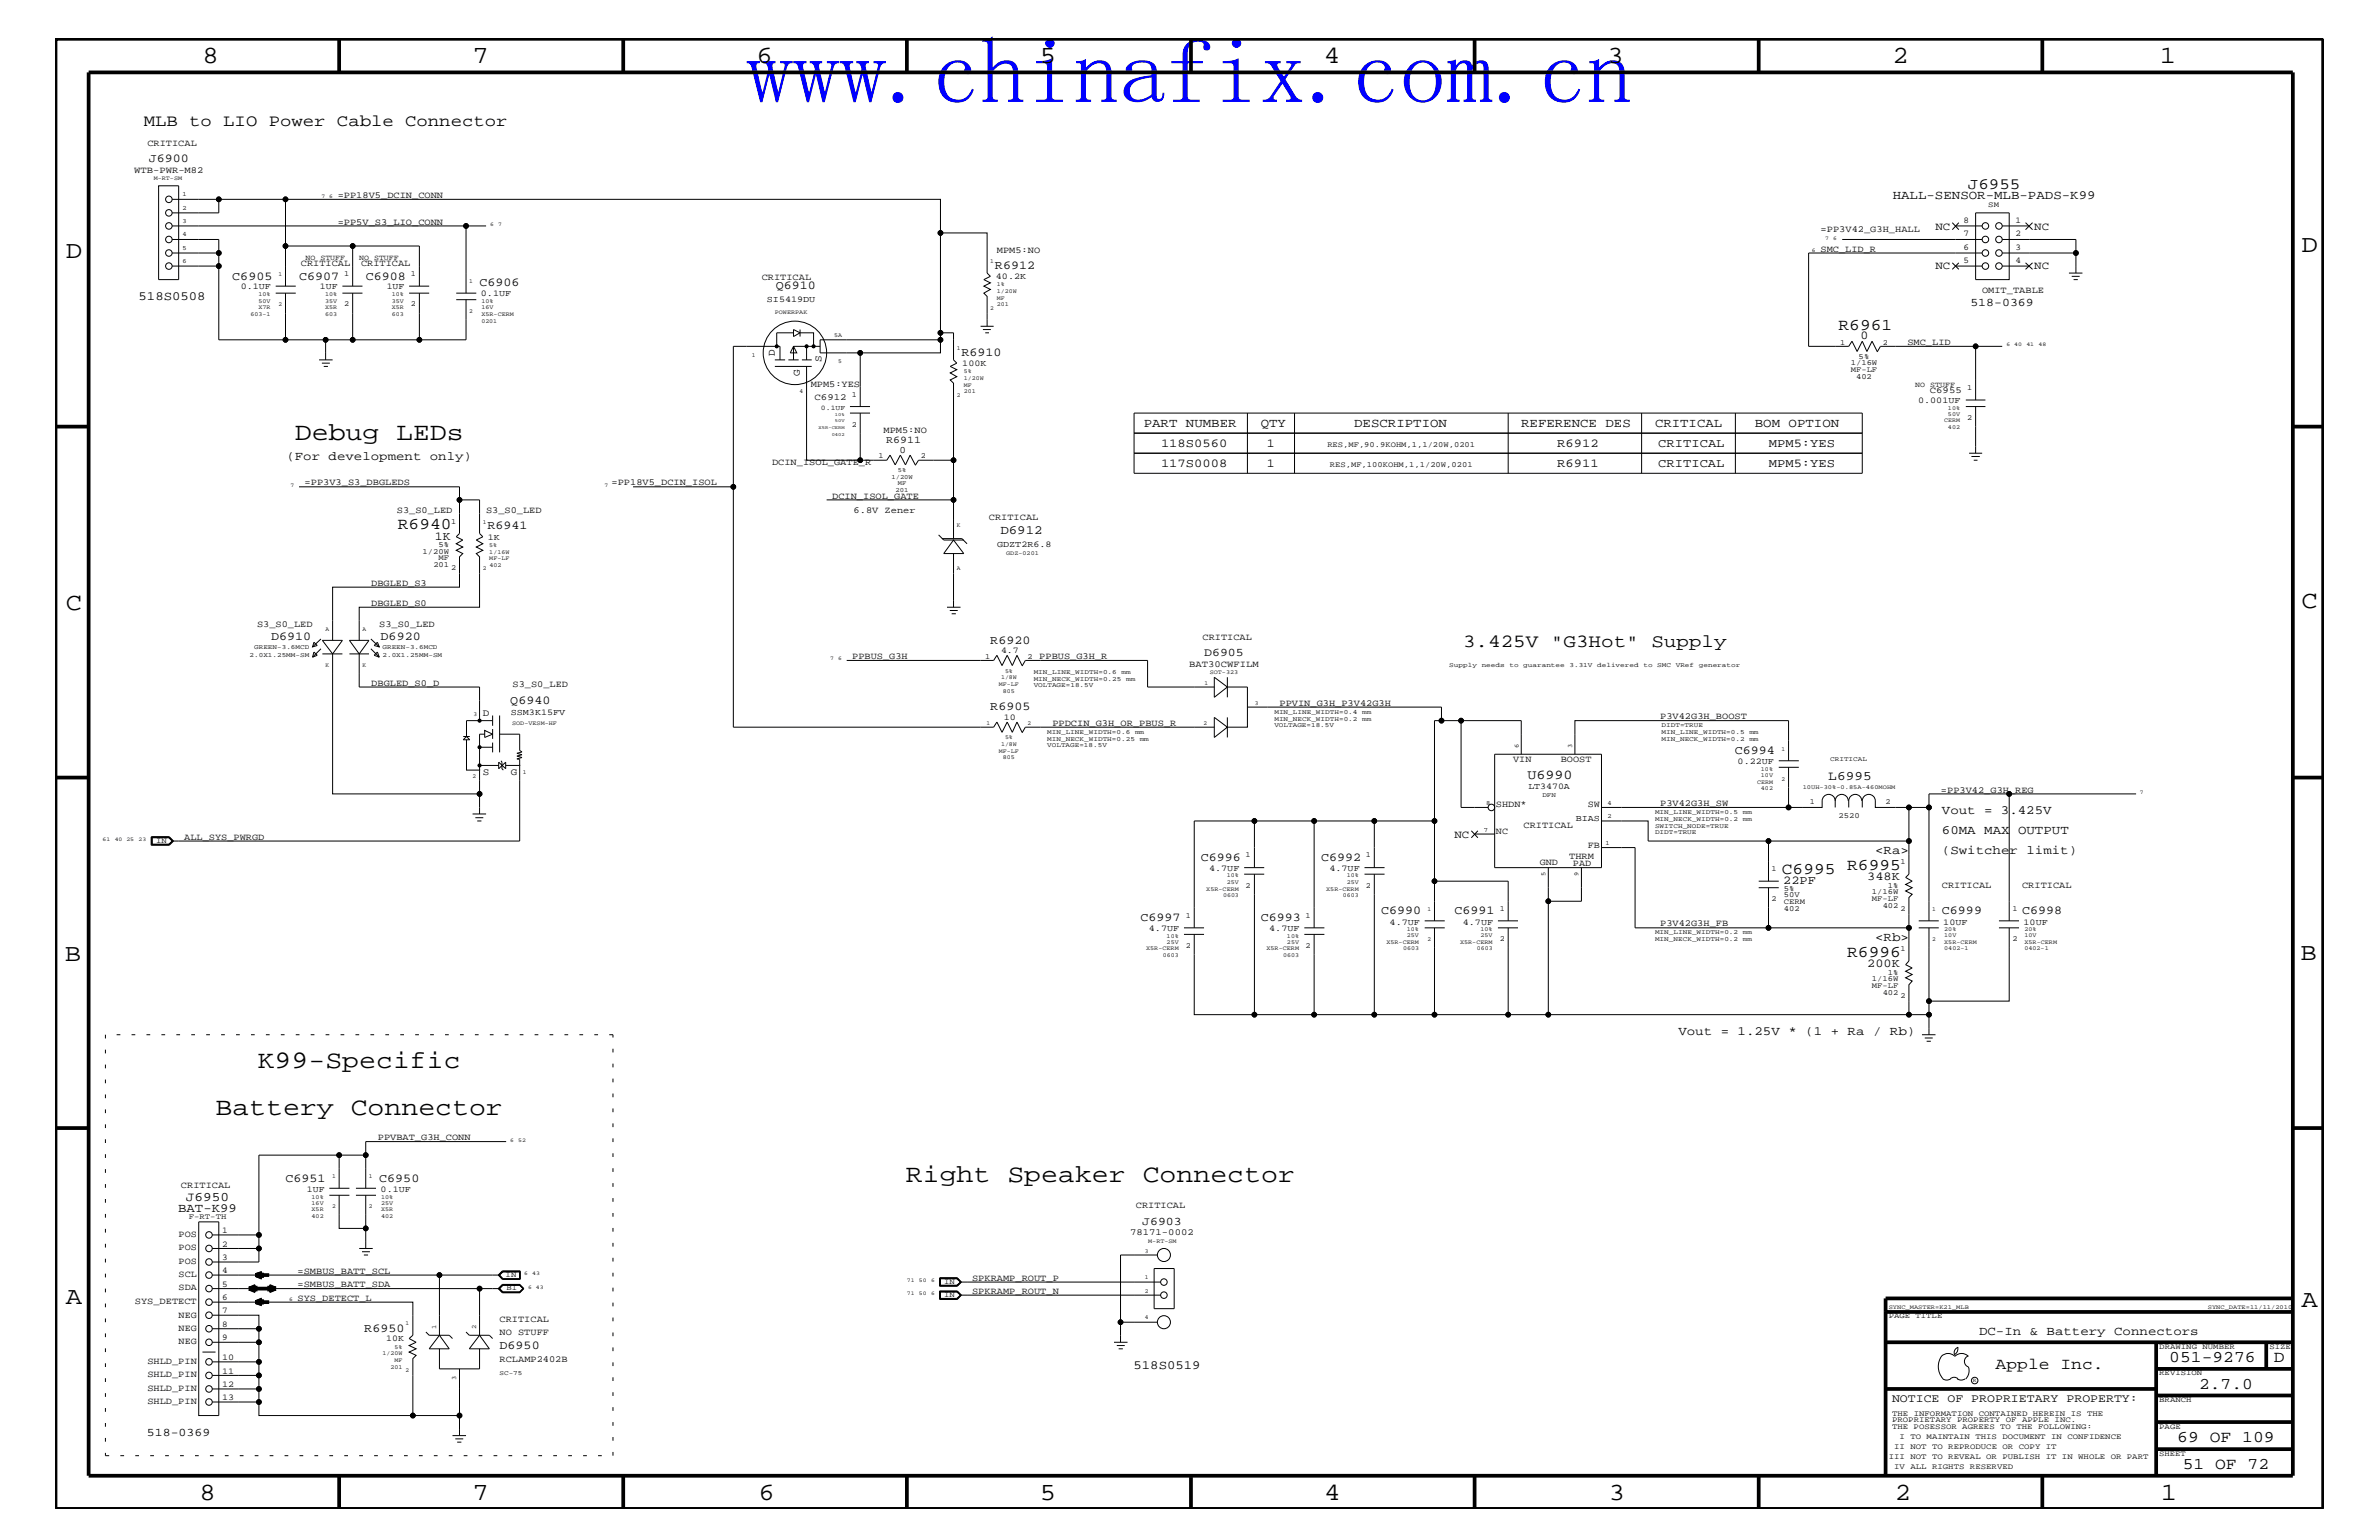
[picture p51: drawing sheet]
<svg xmlns="http://www.w3.org/2000/svg" width="432mm" height="279mm" viewBox="0 0 432 279" stroke-linecap="round" stroke-linejoin="round" font-family="sans-serif">
<defs><g id="words">
<text font-size="16.9" fill="#00f" x="135.5" y="18.7">www.chinafix.com.cn</text>
<g font-size="4.6">
<text x="53.5" y="79.9">Debug LEDs</text>
<text x="46.8" y="193.7">K99-Specific</text>
<text x="39.1" y="202.3">Battery Connector</text>
<text x="164.4" y="214.4">Right Speaker Connector</text>
</g>
<g font-size="4.5">
<text x="36.7" y="11.5">8</text>
<text x="85.8" y="11.5">7</text>
<text x="137.3" y="11.5">6</text>
<text x="188.7" y="11.5">5</text>
<text x="240.3" y="11.5">4</text>
<text x="291.8" y="11.5">3</text>
<text x="343.5" y="11.5">2</text>
<text x="392" y="11.5">1</text>
<text x="11.9" y="46.8">D</text>
<text x="417.7" y="45.7">D</text>
<text x="11.9" y="110.6">C</text>
<text x="417.7" y="110.3">C</text>
<text x="11.8" y="174.3">B</text>
<text x="417.6" y="174.2">B</text>
<text x="11.9" y="236.7">A</text>
<text x="417.7" y="237.1">A</text>
<text x="36.2" y="272.1">8</text>
<text x="85.8" y="272.1">7</text>
<text x="137.7" y="272.1">6</text>
<text x="188.7" y="272.1">5</text>
<text x="240.4" y="272.1">4</text>
<text x="292" y="272.1">3</text>
<text x="343.9" y="272.1">2</text>
<text x="392.2" y="272.1">1</text>
</g>
<text font-size="3.4" x="265.6" y="117.4">3.425V &quot;G3Hot&quot; Supply</text>
<g font-size="3">
<text x="26.1" y="22.9">MLB to LIO Power Cable Connector</text>
<text x="333.7" y="59.8">R6961</text>
<text x="72.2" y="96">R6940</text>
<text x="323.4" y="158.6">C6995</text>
<text x="335.3" y="157.9">R6995</text>
<text x="335.3" y="173.7">R6996</text>
<text x="362.2" y="248.4">Apple Inc.</text>
<text x="393.7" y="247.1">051-9276</text>
<text x="399.2" y="252">2.7.0</text>
<text x="412.7" y="247.1">D</text>
<text x="395.2" y="261.6">69 OF 109</text>
<text x="396.2" y="266.6">51 OF 72</text>
</g>
<text font-size="2.9" x="357.2" y="34.2">J6955</text>
<text font-size="2.5" x="277.2" y="141.4">U6990</text>
<g font-size="2.4">
<text x="331.9" y="141.5">L6995</text>
<text x="33.7" y="217.9">J6950</text>
</g>
<g font-size="2.3">
<text x="343.5" y="36.2">HALL-SENSOR-MLB-PADS-K99</text>
<text x="25.1" y="54.4">518S0508</text>
<text x="207.6" y="77.4">PART NUMBER</text>
<text x="228.9" y="77.4">QTY</text>
<text x="245.8" y="77.4">DESCRIPTION</text>
<text x="276.1" y="77.4">REFERENCE DES</text>
<text x="300.4" y="77.4">CRITICAL</text>
<text x="318.5" y="77.4">BOM OPTION</text>
<text x="52" y="83.5">(For development only)</text>
<text x="181.6" y="96.9">D6912</text>
<text x="352.5" y="147.7">Vout = 3.425V</text>
<text x="340.4" y="155">&lt;Ra&gt;</text>
<text x="352.5" y="155">(Switcher limit)</text>
<text x="352.5" y="151.3">60MA MAX OUTPUT</text>
<text x="340.4" y="170.7">&lt;Rb&gt;</text>
<text x="304.6" y="187.7">Vout = 1.25V * (1 + Ra / Rb)</text>
<text x="32.3" y="219.8">BAT-K99</text>
<text x="359.2" y="242.3">DC-In &amp; Battery Connectors</text>
<text x="205.7" y="248.4">518S0519</text>
</g>
<g font-size="2.2">
<text x="27" y="29.4">J6900</text>
<text x="42.2" y="50.7">C6905</text>
<text x="54.3" y="50.7">C6907</text>
<text x="66.4" y="50.7">C6908</text>
<text x="87" y="51.9">C6906</text>
<text x="140.8" y="52.5">Q6910</text>
<text x="180.6" y="48.8">R6912</text>
<text x="174.5" y="64.5">R6910</text>
<text x="337.7" y="61.5">0</text>
<text x="210.7" y="81.1">118S0560</text>
<text x="229.9" y="81.1">1</text>
<text x="282.7" y="81.1">R6912</text>
<text x="301" y="81.1">CRITICAL</text>
<text x="321.1" y="81.1">MPM5:YES</text>
<text x="210.7" y="84.7">117S0008</text>
<text x="229.9" y="84.7">1</text>
<text x="282.7" y="84.7">R6911</text>
<text x="301" y="84.7">CRITICAL</text>
<text x="321.1" y="84.7">MPM5:YES</text>
<text x="78.9" y="97.9">1K</text>
<text x="88.5" y="96">R6941</text>
<text x="49.2" y="116.1">D6910</text>
<text x="69.1" y="116.1">D6920</text>
<text x="179.7" y="116.8">R6920</text>
<text x="92.6" y="127.7">Q6940</text>
<text x="179.7" y="128.9">R6905</text>
<text x="314.9" y="136.8">C6994</text>
<text x="217.9" y="156.2">C6996</text>
<text x="239.8" y="156.2">C6992</text>
<text x="323.7" y="160.5">22PF</text>
<text x="338.9" y="159.7">348K</text>
<text x="207" y="167.1">C6997</text>
<text x="228.9" y="167.1">C6993</text>
<text x="250.7" y="165.9">C6990</text>
<text x="264" y="165.9">C6991</text>
<text x="352.5" y="165.9">C6999</text>
<text x="367" y="165.9">C6998</text>
<text x="338.9" y="175.5">200K</text>
<text x="51.8" y="214.4">C6951</text>
<text x="68.8" y="214.4">C6950</text>
<text x="66.1" y="241.6">R6950</text>
<text x="90.7" y="244.7">D6950</text>
</g>
<g font-size="2.1">
<text x="357.6" y="55.6">518-0369</text>
<text x="218.6" y="119.1">D6905</text>
<text x="207.3" y="222.2">J6903</text>
<text x="343.4" y="254.4">NOTICE OF PROPRIETARY PROPERTY:</text>
<text x="26.7" y="260.5">518-0369</text>
</g>
<g font-size="2">
<text x="351.3" y="41.7">NC</text>
<text x="369.2" y="41.7">NC</text>
<text x="351.3" y="48.9">NC</text>
<text x="369.2" y="48.9">NC</text>
<text x="264" y="152">NC</text>
</g>
<g font-size="1.9">
<text x="140.6" y="64.5" transform="rotate(-90 140.6 64.5)">D</text>
<text x="149.1" y="65.7" transform="rotate(-90 149.1 65.7)">S</text>
<text x="145.2" y="68.3" transform="rotate(-90 145.2 68.3)">G</text>
<text x="160.8" y="80.5">R6911</text>
</g>
<g font-size="1.8">
<text x="163.2" y="82.2">0</text>
<text x="87.6" y="130">D</text>
<text x="87.6" y="140.6">S</text>
<text x="92.7" y="140.6">G</text>
</g>
<g font-size="1.7">
<text x="26.8" y="26.5">CRITICAL</text>
<text x="24.3" y="31.4">WTB-PWR-M82</text>
<text x="61.3" y="35.9">=PP18V5_DCIN_CONN</text>
<text x="61.3" y="40.8">=PP5V_S3_LIO_CONN</text>
<text x="180.9" y="45.9">MPM5:NO</text>
<text x="330.5" y="45.7">SMC_LID_R</text>
<text x="330.5" y="42">=PP3V42_G3H_HALL</text>
<text x="54.6" y="48.3">CRITICAL</text>
<text x="65.5" y="48.3">CRITICAL</text>
<text x="138.3" y="50.7">CRITICAL</text>
<text x="359.7" y="53.2">OMIT_TABLE</text>
<text x="346.2" y="62.6">SMC_LID</text>
<text x="147.2" y="70.1">MPM5:YES</text>
<text x="350.3" y="71.3">C6955</text>
<text x="147.8" y="72.6">C6912</text>
<text x="160.4" y="78.6">MPM5:NO</text>
<text x="55.3" y="88.1">=PP3V3_S3_DBGLEDS</text>
<text x="111" y="88.1">=PP18V5_DCIN_ISOL</text>
<text x="140.1" y="84.4">DCIN_ISOL_GATE_R</text>
<text x="72.1" y="93.2">S3_S0_LED</text>
<text x="88.2" y="93.2">S3_S0_LED</text>
<text x="151" y="90.5">DCIN_ISOL_GATE</text>
<text x="154.9" y="93.2">6.8V Zener</text>
<text x="179.5" y="94.3">CRITICAL</text>
<text x="67.4" y="106.3">DBGLED_S3</text>
<text x="46.7" y="113.7">S3_S0_LED</text>
<text x="67.4" y="109.9">DBGLED_S0</text>
<text x="68.8" y="113.7">S3_S0_LED</text>
<text x="154.7" y="119.6">PPBUS_G3H</text>
<text x="188.6" y="119.6">PPBUS_G3H_R</text>
<text x="218.3" y="116.2">CRITICAL</text>
<text x="67.4" y="124.4">DBGLED_S0_D</text>
<text x="93" y="124.7">S3_S0_LED</text>
<text x="215.9" y="120.9">BAT30CWFILM</text>
<text x="191" y="131.7">PPDCIN_G3H_OR_PBUS_R</text>
<text x="232.2" y="128">PPVIN_G3H_P3V42G3H</text>
<text x="301.3" y="130.5">P3V42G3H_BOOST</text>
<text x="274.7" y="138.3">VIN</text>
<text x="283.3" y="138.3">BOOST</text>
<text x="352.3" y="143.9">=PP3V42_G3H_REG</text>
<text x="271.5" y="146.5">SHDN*</text>
<text x="288.2" y="146.5">SW</text>
<text x="301.3" y="146.2">P3V42G3H_SW</text>
<text x="33.4" y="152.3">ALL_SYS_PWRGD</text>
<text x="271.5" y="151.3">NC</text>
<text x="276.5" y="150.1">CRITICAL</text>
<text x="284.8" y="155.8">THRM</text>
<text x="288.2" y="153.8">FB</text>
<text x="279.5" y="156.9">GND</text>
<text x="285.5" y="157.1">PAD</text>
<text x="352.5" y="161.1">CRITICAL</text>
<text x="367" y="161.1">CRITICAL</text>
<text x="301.3" y="168.1">P3V42G3H_FB</text>
<text x="68.6" y="206.9">PPVBAT_G3H_CONN</text>
<text x="32.9" y="215.6">CRITICAL</text>
<text x="206.2" y="219.2">CRITICAL</text>
<text x="32.4" y="226.9">POS</text>
<text x="32.4" y="224.5">POS</text>
<text x="205.1" y="224.1">78171-0002</text>
<text x="32.4" y="231.8">SCL</text>
<text x="32.4" y="229.3">POS</text>
<text x="54" y="233.5">=SMBUS_BATT_SDA</text>
<text x="54" y="231.1">=SMBUS_BATT_SCL</text>
<text x="176.4" y="232.4">SPKRAMP_ROUT_P</text>
<text x="24.5" y="236.6">SYS_DETECT</text>
<text x="32.4" y="239">NEG</text>
<text x="32.4" y="234.1">SDA</text>
<text x="54" y="236">SYS_DETECT_L</text>
<text x="90.7" y="239.9">CRITICAL</text>
<text x="176.4" y="234.7">SPKRAMP_ROUT_N</text>
<text x="32.4" y="243.9">NEG</text>
<text x="32.4" y="241.4">NEG</text>
<text x="90.7" y="242.3">NO STUFF</text>
<text x="26.8" y="249.9">SHLD_PIN</text>
<text x="26.8" y="247.5">SHLD_PIN</text>
<text x="90.7" y="247.1">RCLAMP2402B</text>
<text x="26.8" y="254.8">SHLD_PIN</text>
<text x="26.8" y="252.3">SHLD_PIN</text>
</g>
<g font-size="1.6">
<text x="356.4" y="40.4">8</text>
<text x="365.8" y="40.4">1</text>
<text x="356.4" y="47.7">5</text>
<text x="356.4" y="45.3">6</text>
<text x="356.4" y="42.9">7</text>
<text x="365.8" y="42.9">2</text>
<text x="365.8" y="45.3">3</text>
<text x="365.8" y="47.7">4</text>
<text x="43.7" y="52.5">0.1UF</text>
<text x="58.1" y="52.5">1UF</text>
<text x="70.2" y="52.5">1UF</text>
<text x="87.3" y="53.8">0.1UF</text>
<text x="180.8" y="50.7">40.2K</text>
<text x="139.2" y="54.8">SI5419DU</text>
<text x="174.7" y="66.4">100K</text>
<text x="348.1" y="73.2">0.001UF</text>
<text x="88.6" y="97.9">1K</text>
<text x="181" y="99.3">GDZT2R6.8</text>
<text x="181.7" y="118.5">4.7</text>
<text x="92.7" y="129.7">SSM3K15FV</text>
<text x="182.2" y="130.7">10</text>
<text x="277.4" y="143.1">LT3470A</text>
<text x="315.4" y="138.6">0.22UF</text>
<text x="286" y="149">BIAS</text>
<text x="219.5" y="158">4.7UF</text>
<text x="241.3" y="158">4.7UF</text>
<text x="252.2" y="167.8">4.7UF</text>
<text x="265.5" y="167.8">4.7UF</text>
<text x="352.7" y="167.8">10UF</text>
<text x="367.3" y="167.8">10UF</text>
<text x="208.5" y="168.9">4.7UF</text>
<text x="230.4" y="168.9">4.7UF</text>
<text x="55.7" y="216.2">1UF</text>
<text x="69.1" y="216.2">0.1UF</text>
<text x="40.3" y="223.7">1</text>
<text x="40.3" y="226.2">2</text>
<text x="40.3" y="228.5">3</text>
<text x="40.3" y="231">4</text>
<text x="40.3" y="233.5">5</text>
<text x="40.3" y="235.8">6</text>
<text x="40.3" y="238.3">7</text>
<text x="40.3" y="240.7">8</text>
<text x="40.3" y="243.1">9</text>
<text x="70.1" y="243.4">10K</text>
<text x="40.3" y="246.7">10</text>
<text x="40.3" y="249.2">11</text>
<text x="40.3" y="251.6">12</text>
<text x="40.3" y="254">13</text>
</g>
<g font-size="1.4">
<text x="360.9" y="37.6">SM</text>
<text x="55.5" y="47.1">NO STUFF</text>
<text x="65.2" y="47.1">NO STUFF</text>
<text x="62.5" y="50.2">1</text>
<text x="74.6" y="50.2">1</text>
<text x="62.5" y="55.6">2</text>
<text x="74.6" y="55.6">2</text>
<text x="334" y="62.5">1</text>
<text x="337.4" y="65.1">5%</text>
<text x="341.7" y="62.5">2</text>
<text x="154.6" y="72">1</text>
<text x="335.9" y="66.2">1/16W</text>
<text x="335.9" y="67.5">MF-LF</text>
<text x="336.9" y="68.7">402</text>
<text x="347.6" y="70.1">NO STUFF</text>
<text x="357" y="70.7">1</text>
<text x="154.6" y="77.4">2</text>
<text x="357" y="76.2">2</text>
<text x="159.4" y="83.1">1</text>
<text x="167.1" y="83.1">2</text>
<text x="240.9" y="81.1">RES,MF,90.9KOHM,1,1/20W,0201</text>
<text x="241.4" y="84.7">RES,MF,100KOHM,1,1/20W,0201</text>
<text x="81.9" y="95">1</text>
<text x="76.7" y="100.4">1/20W</text>
<text x="79.6" y="101.6">MF</text>
<text x="79.6" y="99.3">5%</text>
<text x="78.7" y="102.9">201</text>
<text x="81.9" y="103.5">2</text>
<text x="178.8" y="119.5">1</text>
<text x="186.5" y="119.5">2</text>
<text x="328.5" y="145.9">1</text>
<text x="333.7" y="148.4">2520</text>
<text x="342.2" y="145.9">2</text>
<text x="28.4" y="152.9">IN</text>
<text x="226.1" y="155.6">1</text>
<text x="247.9" y="155.6">1</text>
<text x="226.1" y="161.1">2</text>
<text x="247.9" y="161.1">2</text>
<text x="321.6" y="158">1</text>
<text x="323.8" y="161.7">5%</text>
<text x="342.6" y="161.1">1%</text>
<text x="344.9" y="156.8">1</text>
<text x="215.2" y="166.5">1</text>
<text x="237" y="166.5">1</text>
<text x="272.2" y="165.3">1</text>
<text x="321.6" y="163.5">2</text>
<text x="323.8" y="165.2">402</text>
<text x="323.8" y="162.8">50V</text>
<text x="323.8" y="163.9">CERM</text>
<text x="339.8" y="163.5">MF-LF</text>
<text x="339.8" y="162.2">1/16W</text>
<text x="341.7" y="164.7">402</text>
<text x="344.9" y="165.3">2</text>
<text x="365.3" y="165.3">1</text>
<text x="215.2" y="172">2</text>
<text x="237" y="172">2</text>
<text x="272.2" y="170.7">2</text>
<text x="344.9" y="172.6">1</text>
<text x="365.3" y="170.7">2</text>
<text x="339.8" y="178">1/16W</text>
<text x="339.8" y="179.3">MF-LF</text>
<text x="342.6" y="176.8">1%</text>
<text x="341.7" y="180.5">402</text>
<text x="344.9" y="181">2</text>
<text x="34.2" y="221.2">F-RT-TH</text>
<text x="91.8" y="231.8">IN</text>
<text x="171.4" y="232.9">IN</text>
<text x="91.9" y="234.1">BI</text>
<text x="171.4" y="235.4">IN</text>
<text x="342.8" y="239.2">PAGE TITLE</text>
<text x="391.9" y="244.7">DRAWING NUMBER</text>
<text x="411.9" y="244.7">SIZE</text>
<text x="391.9" y="249.5">REVISION</text>
<text x="343.4" y="256.8">THE INFORMATION CONTAINED HEREIN IS THE</text>
<text x="391.9" y="254.4">BRANCH</text>
<text x="343.4" y="258">PROPRIETARY PROPERTY OF APPLE INC.</text>
<text x="343.4" y="259.3">THE POSESSOR AGREES TO THE FOLLOWING:</text>
<text x="343.8" y="262.9">II NOT TO REPRODUCE OR COPY IT</text>
<text x="344.8" y="261.1">I TO MAINTAIN THIS DOCUMENT IN CONFIDENCE</text>
<text x="391.9" y="259.3">PAGE</text>
<text x="342.8" y="264.7">III NOT TO REVEAL OR PUBLISH IT IN WHOLE OR PART</text>
<text x="343.8" y="266.6">IV ALL RIGHTS RESERVED</text>
<text x="391.9" y="264.1">SHEET</text>
</g>
<text font-size="1.3" x="149" y="74.4">0.1UF</text>
<g font-size="1.2">
<text x="33.1" y="35.6">1</text>
<text x="33.1" y="38">2</text>
<text x="33.1" y="40.4">3</text>
<text x="33.1" y="42.9">4</text>
<text x="33.1" y="45.3">5</text>
<text x="33.1" y="47.7">6</text>
<text x="161.8" y="86.9">1/20W</text>
<text x="162.6" y="89.3">201</text>
<text x="163" y="85.6">5%</text>
<text x="163" y="88.1">MF</text>
<text x="45.3" y="119.2">2.0X1.25MM-SM</text>
<text x="46.1" y="117.8">GREEN-3.6MCD</text>
<text x="69.4" y="119.2">2.0X1.25MM-SM</text>
<text x="69.4" y="117.8">GREEN-3.6MCD</text>
<text x="187.6" y="122.3">MIN_LINE_WIDTH=0.6</text>
<text x="187.6" y="123.5">MIN_NECK_WIDTH=0.25</text>
<text x="187.6" y="124.7">VOLTAGE=18.5V</text>
<text x="203.6" y="122.3">mm</text>
<text x="204.4" y="123.5">mm</text>
<text x="263.1" y="121">Supply</text>
<text x="268.9" y="121">needs</text>
<text x="274" y="121">to</text>
<text x="276.5" y="121">guarantee</text>
<text x="284.9" y="121">3.31V delivered</text>
<text x="298.3" y="121">to</text>
<text x="300.8" y="121">SMC</text>
<text x="304.2" y="121">VRef</text>
<text x="308.3" y="121">generator</text>
<text x="231.3" y="131.9">VOLTAGE=18.5V</text>
<text x="231.3" y="130.8">MIN_NECK_WIDTH=0.2</text>
<text x="231.3" y="129.6">MIN_LINE_WIDTH=0.4</text>
<text x="247.2" y="130.8">mm</text>
<text x="247.2" y="129.6">mm</text>
<text x="301.6" y="131.9">DIDT=TRUE</text>
<text x="190.1" y="133.2">MIN_LINE_WIDTH=0.6</text>
<text x="190.1" y="134.4">MIN_NECK_WIDTH=0.25</text>
<text x="190.1" y="135.6">VOLTAGE=18.5V</text>
<text x="206" y="133.2">mm</text>
<text x="206.9" y="134.4">mm</text>
<text x="275.7" y="135.7" transform="rotate(-90 275.7 135.7)">6</text>
<text x="285.3" y="135.7" transform="rotate(-90 285.3 135.7)">3</text>
<text x="301.6" y="134.4">MIN_NECK_WIDTH=0.2</text>
<text x="301.6" y="133.2">MIN_LINE_WIDTH=0.5</text>
<text x="317.5" y="134.4">mm</text>
<text x="317.5" y="133.2">mm</text>
<text x="332.2" y="138">CRITICAL</text>
<text x="269.7" y="146">8</text>
<text x="280" y="144.6">DFN</text>
<text x="291.8" y="148.4">2</text>
<text x="291.8" y="146">4</text>
<text x="300.4" y="147.7">MIN_LINE_WIDTH=0.5</text>
<text x="300.4" y="149">MIN_NECK_WIDTH=0.2</text>
<text x="316.3" y="147.7">mm</text>
<text x="316.3" y="149">mm</text>
<text x="269.3" y="150.9">7</text>
<text x="291.4" y="153.3">1</text>
<text x="300.4" y="150.1">SWITCH_NODE=TRUE</text>
<text x="300.4" y="151.3">DIDT=TRUE</text>
<text x="280.5" y="158.9" transform="rotate(-90 280.5 158.9)">5</text>
<text x="286.5" y="158.9" transform="rotate(-90 286.5 158.9)">9</text>
<text x="300.4" y="170.7">MIN_NECK_WIDTH=0.2</text>
<text x="300.4" y="169.5">MIN_LINE_WIDTH=0.2</text>
<text x="316.3" y="170.7">mm</text>
<text x="316.3" y="169.5">mm</text>
<text x="79.2" y="241.1" transform="rotate(-90 79.2 241.1)">1</text>
<text x="86.4" y="241.1" transform="rotate(-90 86.4 241.1)">2</text>
<text x="82.8" y="250.3" transform="rotate(-90 82.8 250.3)">3</text>
<text x="90.7" y="249.5">SC-75</text>
</g>
<g font-size="1.1">
<text x="27.9" y="32.7">M-RT-SM</text>
<text x="179.7" y="47.7">1</text>
<text x="46.9" y="53.8">10%</text>
<text x="50.5" y="50.2">1</text>
<text x="59" y="53.8">10%</text>
<text x="71.1" y="53.8">10%</text>
<text x="85.2" y="51.3">1</text>
<text x="180.9" y="53.2">1/20W</text>
<text x="180.9" y="51.9">1%</text>
<text x="45.5" y="57.3">603-1</text>
<text x="46.9" y="56.1">X7R</text>
<text x="46.9" y="54.9">50V</text>
<text x="50.5" y="55.6">2</text>
<text x="59" y="57.3">603</text>
<text x="59" y="56.1">X5R</text>
<text x="59" y="54.9">35V</text>
<text x="71.1" y="57.3">603</text>
<text x="71.1" y="54.9">35V</text>
<text x="71.1" y="56.1">X5R</text>
<text x="85.2" y="56.8">2</text>
<text x="87.4" y="55">10%</text>
<text x="87.4" y="58.5">0201</text>
<text x="87.4" y="57.3">X5R-CERM</text>
<text x="87.4" y="56.1">16V</text>
<text x="140.6" y="57">POWERPAK</text>
<text x="179.7" y="56.2">2</text>
<text x="180.9" y="54.4">MF</text>
<text x="180.9" y="55.6">201</text>
<text x="136.5" y="64.7">1</text>
<text x="151.4" y="61.1">5A</text>
<text x="152.1" y="65.9">5</text>
<text x="173.7" y="63.4">1</text>
<text x="145.1" y="71.3">4</text>
<text x="173.7" y="72">2</text>
<text x="174.9" y="67.7">5%</text>
<text x="174.9" y="68.9">1/20W</text>
<text x="174.9" y="71.3">201</text>
<text x="174.9" y="70.1">MF</text>
<text x="352.9" y="76.7">CERM</text>
<text x="353.6" y="77.9">402</text>
<text x="353.6" y="75.5">50V</text>
<text x="353.6" y="74.4">10%</text>
<text x="87.6" y="95">1</text>
<text x="173.7" y="95.6">K</text>
<text x="88.8" y="99.3">5%</text>
<text x="88.8" y="100.4">1/16W</text>
<text x="88.8" y="101.6">MF-LF</text>
<text x="182.6" y="100.7">GDZ-0201</text>
<text x="87.6" y="103.5">2</text>
<text x="88.8" y="102.9">402</text>
<text x="173.7" y="103.5">A</text>
<text x="59.1" y="114.4">A</text>
<text x="65.8" y="114.4">A</text>
<text x="59.1" y="121">K</text>
<text x="65.8" y="121">K</text>
<text x="181.3" y="124.4">MF-LF</text>
<text x="181.7" y="123.2">1/8W</text>
<text x="182" y="125.7">805</text>
<text x="182.4" y="122">5%</text>
<text x="218.6" y="124.2">1</text>
<text x="219.6" y="122.3">SOT-323</text>
<text x="85.9" y="129.9">3</text>
<text x="93" y="131.6">SOD-VESM-HF</text>
<text x="179.1" y="131.6">1</text>
<text x="186.5" y="131.6">2</text>
<text x="218.4" y="131.6">2</text>
<text x="227.8" y="127.9">3</text>
<text x="181.3" y="136.6">MF-LF</text>
<text x="181.7" y="135.3">1/8W</text>
<text x="182" y="137.8">805</text>
<text x="182.4" y="134.1">5%</text>
<text x="323.3" y="136.2">1</text>
<text x="85.8" y="141.2">2</text>
<text x="94.9" y="140.4">1</text>
<text x="318.9" y="142.2">CERM</text>
<text x="319.6" y="139.8">10%</text>
<text x="319.6" y="140.9">10V</text>
<text x="319.6" y="143.4">402</text>
<text x="323.3" y="141.7">2</text>
<text x="327.2" y="143.2">10UH-30%-0.85A-460MOHM</text>
<text x="218.9" y="161.6">X5R-CERM</text>
<text x="222.7" y="160.3">25V</text>
<text x="222.7" y="159.2">10%</text>
<text x="240.7" y="161.6">X5R-CERM</text>
<text x="244.4" y="159.2">10%</text>
<text x="244.4" y="160.3">25V</text>
<text x="222" y="162.8">0603</text>
<text x="243.8" y="162.8">0603</text>
<text x="259.1" y="165.3">1</text>
<text x="350.7" y="165.3">1</text>
<text x="208" y="172.4">X5R-CERM</text>
<text x="211.1" y="173.7">0603</text>
<text x="211.8" y="170.1">10%</text>
<text x="211.8" y="171.2">25V</text>
<text x="229.9" y="172.4">X5R-CERM</text>
<text x="232.9" y="173.7">0603</text>
<text x="233.6" y="170.1">10%</text>
<text x="233.6" y="171.2">25V</text>
<text x="251.6" y="171.2">X5R-CERM</text>
<text x="254.7" y="172.4">0603</text>
<text x="255.4" y="168.9">10%</text>
<text x="255.4" y="170">25V</text>
<text x="259.1" y="170.7">2</text>
<text x="265" y="171.2">X5R-CERM</text>
<text x="268.1" y="172.4">0603</text>
<text x="268.7" y="170">25V</text>
<text x="268.7" y="168.9">10%</text>
<text x="350.7" y="170.7">2</text>
<text x="352.9" y="168.9">20%</text>
<text x="352.9" y="171.2">X5R-CERM</text>
<text x="352.9" y="170">10V</text>
<text x="352.9" y="172.4">0402-1</text>
<text x="367.5" y="168.9">20%</text>
<text x="367.5" y="171.2">X5R-CERM</text>
<text x="367.5" y="170">10V</text>
<text x="367.5" y="172.4">0402-1</text>
<text x="60.3" y="213.8">1</text>
<text x="67" y="213.8">1</text>
<text x="56.6" y="217.5">10%</text>
<text x="56.6" y="218.6">16V</text>
<text x="56.6" y="220.9">402</text>
<text x="56.6" y="219.7">X5R</text>
<text x="60.3" y="219.2">2</text>
<text x="67" y="219.2">2</text>
<text x="69.2" y="217.5">10%</text>
<text x="69.2" y="218.6">25V</text>
<text x="69.2" y="219.7">X5R</text>
<text x="69.2" y="220.9">402</text>
<text x="207.8" y="227.3">3</text>
<text x="208.4" y="225.6">M-RT-SM</text>
<text x="207.8" y="232.1">1</text>
<text x="207.8" y="239.4">4</text>
<text x="207.8" y="234.6">2</text>
<text x="342.8" y="237.4">SYNC_MASTER=K21_MLB</text>
<text x="400.7" y="237.4">SYNC_DATE=11/11/2010</text>
<text x="69.4" y="245.9">1/20W</text>
<text x="71.6" y="244.7">5%</text>
<text x="73.6" y="240.5">1</text>
<text x="70.9" y="248.4">201</text>
<text x="71.6" y="247.1">MF</text>
<text x="73.6" y="248.9">2</text>
</g>
<g font-size="1">
<text x="58.3" y="35.9">7</text>
<text x="59.8" y="35.9">6</text>
<text x="89" y="41">6</text>
<text x="90.4" y="41">7</text>
<text x="328.9" y="45.7">6</text>
<text x="331.3" y="43.5">7</text>
<text x="332.7" y="43.5">6</text>
<text x="364.2" y="62.9">6</text>
<text x="365.6" y="62.9">40</text>
<text x="367.8" y="62.9">41</text>
<text x="370" y="62.9">48</text>
<text x="52.7" y="88.3">7</text>
<text x="109.7" y="88.3">7</text>
<text x="150.7" y="119.8">7</text>
<text x="152.1" y="119.8">6</text>
<text x="388.4" y="144">7</text>
<text x="18.6" y="152.6">61</text>
<text x="20.8" y="152.6">40 25</text>
<text x="25.1" y="152.6">23</text>
<text x="92.6" y="207.1">6</text>
<text x="94.1" y="207.1">52</text>
<text x="95.2" y="231.3">6</text>
<text x="95.8" y="233.8">6</text>
<text x="96.6" y="231.3">43</text>
<text x="97.3" y="233.8">43</text>
<text x="164.6" y="232.6">71</text>
<text x="166.8" y="232.6">50</text>
<text x="169" y="232.6">6</text>
<text x="52.5" y="236">6</text>
<text x="164.6" y="235">71</text>
<text x="166.8" y="235">50</text>
<text x="169" y="235">6</text>
<text x="358.1" y="250.7">R</text>
</g>
<g font-size=".8">
<text x="148.6" y="77.9">X5R-CERM</text>
<text x="151.6" y="75.6">10%</text>
<text x="151.6" y="76.7">50V</text>
<text x="151" y="79.1">0402</text>
</g>
</g></defs>
<g fill="none" stroke="#000" stroke-width=".18">
<path d="M28.8 33.7h3.6v17h-3.6zM31.2 36.2h20.6v15.7M39.7 36.2v2.4h-8.5M51.8 36.2h118.9v6.1M358.6 38.6h6.1v12.1h-6.1zM31.2 43.4h8.5v2.5h-8.5M31.2 41h53.4M39.7 45.9v2.4h-8.5M39.7 48.3v13.4h12.1v-8.5M50 53.2h3.7M50 51.9h3.7M51.8 44.6h24.3v7.3"/>
<path d="M62.1 53.2h3.7M62.1 51.9h3.7M64 53.2v8.5h12.1M64 44.6v7.3M74.3 53.2h3.6M74.3 51.9h3.6M76.1 53.2v8.5h8.5v-7.3M82.8 54.4h3.6M82.8 53.2h3.6M88.2 41h-3.6v12.2M145.2 59.8v1.3M170.7 42.3h8.5v7.2l.6 .6-1.2 .6 1.2 .6-1.2 .6 1.2 .6-1.2 .7 .6 .6v5.4"/>
<path d="M170.7 42.3v19.4M178 59.2h2.4M178.4 59.8h1.4M334.4 43.4h25.4M354.4 40.4l1.1 1.3M354.4 47.7l1.1 1.2M354.9 48.3h4.9M354.9 41h4.9M355.5 40.4l-1.1 1.3M355.5 47.7l-1.1 1.2M359.8 45.9h-31.5v16.9h7.3l.5-.9 1 1.9 .9-1.9 .9 1.9 .9-1.9 .9 1.9M363.4 43.4h13.4v2.5h-13.4"/>
<path d="M363.4 48.3h4.9M363.4 41h4.9M367.6 40.4l1.3 1.3M367.6 47.7l1.3 1.2M368.9 40.4l-1.3 1.3M368.9 47.7l-1.3 1.2M375.5 49.5h2.5M376 50.1h1.5M376.4 50.7h.7M376.8 45.9v3.6M51.8 61.7h7.3M57.9 65.3h2.5"/>
<path d="M58.4 65.9h1.5M58.8 66.5h.7M64 61.7h-4.9v3.6M140.6 65.3h1.9M140.6 66.5h6.7M141.6 65.3v-2.5h-8.5v69.1h47.3l.5-.9 1 1.9 .9-1.9 .9 1.9 .9-1.9 .9 1.9M143.1 65.3h1.9M144 62.8l.6 1.2h-1.2zM144 62.8h4.9M144 60.4h-3v2.4M144 62.8v2.5M145.2 60.4l-1.2-.6v1.3l1.2-.7h2.5v2.4"/>
<path d="M145.6 65.3h1.7M146.4 66.5v17h9.7M146.4 62.8v2.5M154.3 73.8h3.6M154.3 74.9h3.6M156.1 74.9v8.6h4.9l.6-.9 .9 1.7 .9-1.7 .9 1.7 .9-1.7 .9 1.7M156.1 64h14.6v-2.3h-21.8v2.3h7.2v9.8M170.7 60.4h2.4v4.9l.6 .6-1.2 .6 1.2 .6-1.2 .6 1.2 .6-1.2 .6 .6 .6v28.2M178.8 60.4h.7M205.8 74.9h132.2v11h-132.2zM205.8 78.6h132.2M226.4 74.9v11"/>
<path d="M235 74.9v11M273.7 74.9v11M298 74.9v11M315 74.9v11M356.8 73.8h3.6M356.8 72.6h3.6M358.6 73.8v8.4M358.6 62.8h-17.3l-.6 1.1M363.4 62.8h-4.8v9.8M54.3 88.3h29.1v2.4M114.9 88.3h18.2M150 90.7h23.1"/>
<path d="M170.4 97l.9 1h3.6M171 97.7h3.6l.9 1M173.1 98l1.8 2.4h-3.6zM173.1 83.5h-6.4l-.6 .9M205.8 82.2h132.2M357.4 82.2h2.4M357.8 82.8h1.5M358.2 83.5h.7M57 116.5l.6 .6-.9 .3zM57 118.3l.6 .6-.9 .3zM58.3 117.7l-1.6 1.5M58.3 115.9l-1.6 1.5"/>
<path d="M58.5 118.6h3.6M60.4 116.2v-9.7h23v-5.5l.6-.6-1.2-.6 1.2-.6-1.2-.5 1.2-.7-1.2-.6 .6-.6v-6.1h3.6v6.1l.6 .6-1.2 .6 1.2 .7-1.2 .5 1.2 .6-1.2 .6 .6 .6v9.2h-21.8v6M60.4 118.6l-1.9-2.4h3.6l-1.7 2.4v25.4h26.6v3.7M63.4 118.6h3.6M65.2 118.6l1.8-2.4h-3.6l1.8 2.4v6h21.8v6.1M67.3 117.7l1.5 1.5M67.3 115.9l1.5 1.5M67.9 117.1l.6-.6 .3 .9zM67.9 118.9l.6-.6 .3 .9zM153.7 119.8h26.7l.5-.9 1 1.9 .9-1.9 .9 1.9 .9-1.9 .9 1.9M171.9 110.2h2.4M172.4 110.8h1.4"/>
<path d="M172.7 111.4h.8M173.1 100.4v9.8M84.1 134.2l.6-.6 .6 .6zM84.1 133.6h1.2M84.7 134.2v5.5l2.4-.1M87 135.6h2.4M87 138.9h3.5M88 132.5l1.4 .7-1.4 .6zM88 133.2h-1v10.8M89.4 129.8v1.9M89.4 132.3v1.7M89.4 134.7v1.8"/>
<path d="M89.4 130.7h-4.7v2.9M90.5 138.3v1.2l1.3-1.2v1.2zM90.7 133.2h3.6v3l.4 .2-.9 .3 .9 .2-.9 .3 .9 .2-.9 .3 .5 .1v14.8h-63.1M90.7 129.8v6.7M90.9 138l.2 .3v1.2l.3 .2M94.4 138.8l-2.6 .1M185.5 120.8l.6-1h22.2v4.8h12.1M220.4 130.2l2.4 1.7-2.4 1.9zM220.4 131.9h-34.3l-.6 1M222.8 124.6l-2.4-1.7v3.6l2.4-1.9h3.6v7.3h-3.6M222.8 122.9v3.6M222.8 130.2v3.6"/>
<path d="M226.4 128.3h35.2v2.4M265.2 130.7h-4.8v18.2h-11M271.3 136.8h19.4v20.6h-19.4zM276.1 136.8v-6.1h-10.9v15.8h4.9M285.9 136.8v-6.1h38.7v7.3M322.9 139.2h3.6M322.9 138h3.6M324.6 139.2v7.3h-33.9M27.4 151.8h3.3l.8 .8-.8 .8h-3.3zM27.5 151.8v1.5h3.2l.7-.7-.7-.8M27.6 151.9h3.1l.6 .7-.6 .6h-3.1zM27.6 152h3.1l.5 .6"/>
<path d="M31.2 152.6l-.5 .6M85.8 147.7h2.4M86.3 148.4h1.4M86.6 148.9h.8M225.8 157.4h3.7M225.8 158.6h3.7M227.7 158.6v25.5h-10.9v-14.6M227.7 157.4v-8.5h-10.9v19.4M227.7 148.9h10.8v19.4M238.5 148.9h10.9v8.5M247.7 157.4h3.6M247.7 158.6h3.6"/>
<path d="M249.4 158.6v25.5h-10.9M260.4 148.9v18.2M260.4 159.9h13.3v7.2M267.1 150.7l1.1 1.3M267.6 151.3h3.7M268.2 150.7l-1.1 1.3M281 157.4v6.1M287 157.4v6.1h-6M290.7 148.9h8.4v3.7h21.9M290.7 153.8h6.1v14.5h49.7M319.2 159.9h3.7M333.1 145.3a1.19 1.19 0 0 0-1.2-1.2 1.19 1.19 0 0 0-1.2 1.2v1.2h-6.1"/>
<path d="M333.1 145.3a1.19 1.19 0 0 1 1.2-1.2 1.19 1.19 0 0 1 1.2 1.2M333.1 145.3v1.2M337.9 145.3a1.19 1.19 0 0 0-1.2-1.2 1.19 1.19 0 0 0-1.1 1.2v1.2M338 146.5v-1.2a1.19 1.19 0 0 1 1.2-1.2 1.19 1.19 0 0 1 1.2 1.2v1.2h9.7M346.5 146.5v12.1l-.6 .6 1.2 .7-1.2 .6 1.2 .6-1.2 .5 1.2 .6-.6 .6v11.6l-.6 .6 1.2 .6-1.2 .6 1.2 .6-1.2 .6 1.2 .6-.6 .7v5.4h-65.5M346.5 152.6h-25.5v7.3M364.7 144h-14.6v23.1M387.7 144h-23v23.1M214.9 168.3h3.6M214.9 169.5h3.6M236.7 168.3h3.7M236.7 169.5h3.7"/>
<path d="M238.5 169.5v14.6h-10.8M258.6 168.3h3.6M258.6 167.1h3.6M260.4 168.3v15.8h-11M271.9 168.3h3.6M271.9 167.1h3.6M273.7 168.3v15.8h-13.3M281 163.5v20.6h-7.3M319.2 161.1h3.7M321 161.1v7.2M348.3 168.3h3.6M348.3 167.1h3.6"/>
<path d="M350.1 168.3v13.3h14.6v-13.3M362.8 168.3h3.7M362.8 167.1h3.7M346.5 184.1h3.6M348.8 187.7h2.5M349.4 188.3h1.4M349.7 188.9h.8M350.1 181.6v6.1M59.8 216.9h3.6M59.8 215.6h3.6M61.6 216.9v6h4.8v-6M61.6 209.6v6"/>
<path d="M64.6 216.9h3.6M64.6 215.6h3.6M66.4 209.6h-19.4v14.5M91.9 207.1h-25.5v8.5M36.1 221.7h3.6v35.1h-3.6zM38.5 236.2h36.4v6.1l-.6 .5 1.2 .7-1.2 .6 1.2 .6-1.2 .6 1.2 .6-.6 .6v10.3h-27.9v-2.4M38.5 224.1h8.5v2.4h-8.5M38.5 238.6h8.5v2.5h-8.5M38.5 231.3h52.2M38.5 233.8h48.5M47 226.5v2.5h-8.5M65.2 226.5h2.5"/>
<path d="M65.7 227.1h1.4M66 227.7h.8M66.4 222.9v3.6M79.8 231.3v11M90.4 233.8l.8-.8h3.1l.8 .8-.8 .8h-3.1zM90.4 231.3l.8-.7h3.2v1.5h-3.2zM90.6 233.8l.7-.7h3l.7 .7-.7 .7h-3zM90.7 233.8l.6-.6h3l.6 .6-.6 .6h-3zM90.7 233.8h-3.7v8.5M91.2 233.1h3.1l.7 .7-.7 .7h-3.1l-.7-.7zM91.3 230.7l-.6 .6 .6 .7M91.3 230.7h3v1.3h-3"/>
<path d="M91.3 230.7l-.7 .6 .7 .7M94.4 230.7h-3.2l-.7 .6 .7 .8M170.5 231.8h3.2l.8 .8-.8 .8h-3.2zM170.5 234.2h3.2l.8 .8-.8 .7h-3.2zM170.6 231.8v1.5h3.1l.7-.7-.7-.8M170.6 235.7v-1.4h3.1l.7 .7-.7 .7M170.6 231.9h3.1l.6 .7M170.6 234.4h3.1l.6 .6M170.7 234.4v1.2h3l.6-.6M173.7 234.4l.6 .6M174.3 232.6l-.6-.6h-3v1.2M174.3 235h36.4"/>
<path d="M174.3 232.6h36.4M174.3 232.6l-.6 .6M174.3 232.6l-.6 .6h-3.1M174.3 235l-.6 .7h-3.1M203.4 239.9h6.7M209.5 230.1h3.6v7.3h-3.6zM210.1 227.7h-6.7v15.8M36.7 245.3h2.4M38.5 243.5h8.5M47 243.5v3.6h-8.5M47 247.1v2.4h-8.5M47 249.5v2.5h-8.5"/>
<path d="M47 252v2.4h-8.5M47 241.1v2.4M77.3 241.7l.6 .6h3.6l.6 .5M79.8 244.7v3.7h7.2v-3.7M79.8 242.3l1.7 2.4h-3.6zM83.4 248.4v8.4h-8.5M83.4 256.8v3.7M84.6 241.7l.6 .6h3.6l.6 .5M87 242.3l1.8 2.4h-3.6zM202.2 243.5h2.5M202.7 244.1h1.4M203 244.7h.8"/>
<path d="M352.4 246.1a1.69 1.69 0 0 1 2.4 0M352.4 246a3.3 3.3 0 0 0 .3 4.1M352.6 250.2l.7 .2 .7-.2M354 250.2l.7-.3 .7 .3M354.8 246.1a1.69 1.69 0 0 1 2.5 0M355.3 250.2l.7 .2 .7-.2M355.3 244.4l.1 .3a1.18 1.18 0 0 1-.6 1M355.4 244.4a.99 .99 0 0 0-.6 1.4M357.2 246a1.04 1.04 0 0 0-.6 1 1.04 1.04 0 0 0 .6 1M357.3 248l.1 .7a2.11 2.11 0 0 1-.6 1.5M82.1 260.5h2.5M82.6 261.1h1.5"/>
<path d="M83 261.6h.7"/>
<circle cx="30.7" cy="36.2" r=".59"/>
<circle cx="30.7" cy="38.6" r=".59"/>
<circle cx="39.7" cy="36.2" r=".42"/>
<circle cx="51.8" cy="36.2" r=".42"/>
<circle cx="30.7" cy="45.9" r=".59"/>
<circle cx="30.7" cy="48.3" r=".59"/>
<circle cx="30.7" cy="41" r=".59"/>
<circle cx="30.7" cy="43.4" r=".59"/>
<circle cx="39.7" cy="48.3" r=".42"/>
<circle cx="39.7" cy="45.9" r=".42"/>
<circle cx="51.8" cy="44.6" r=".42"/>
<circle cx="64" cy="44.6" r=".42"/>
<circle cx="84.6" cy="41" r=".42"/>
<circle cx="170.7" cy="42.3" r=".42"/>
<circle cx="360.4" cy="45.9" r=".59"/>
<circle cx="360.4" cy="41" r=".59"/>
<circle cx="360.4" cy="48.3" r=".59"/>
<circle cx="360.4" cy="43.4" r=".59"/>
<circle cx="362.8" cy="45.9" r=".59"/>
<circle cx="362.8" cy="48.3" r=".59"/>
<circle cx="362.8" cy="41" r=".59"/>
<circle cx="362.8" cy="43.4" r=".59"/>
<circle cx="376.8" cy="45.9" r=".42"/>
<circle cx="51.8" cy="61.7" r=".42"/>
<circle cx="59.1" cy="61.7" r=".42"/>
<circle cx="64" cy="61.7" r=".42"/>
<circle cx="76.1" cy="61.7" r=".42"/>
<circle cx="141" cy="62.8" r=".25"/>
<circle cx="144.3" cy="64" r="5.8"/>
<circle cx="146.4" cy="62.8" r=".25"/>
<circle cx="147.7" cy="62.8" r=".25"/>
<circle cx="156.1" cy="64" r=".42"/>
<circle cx="170.7" cy="61.7" r=".42"/>
<circle cx="170.7" cy="60.4" r=".42"/>
<circle cx="358.6" cy="62.8" r=".42"/>
<circle cx="83.4" cy="90.7" r=".42"/>
<circle cx="133.1" cy="88.3" r=".42"/>
<circle cx="156.1" cy="83.5" r=".42"/>
<circle cx="173.1" cy="83.5" r=".42"/>
<circle cx="173.1" cy="90.7" r=".42"/>
<circle cx="87" cy="138.9" r=".25"/>
<circle cx="87" cy="135.6" r=".25"/>
<circle cx="87" cy="130.7" r=".25"/>
<circle cx="261.6" cy="130.7" r=".42"/>
<circle cx="265.2" cy="130.7" r=".42"/>
<circle cx="87" cy="144" r=".42"/>
<circle cx="227.7" cy="148.9" r=".42"/>
<circle cx="238.5" cy="148.9" r=".42"/>
<circle cx="249.4" cy="148.9" r=".42"/>
<circle cx="260.4" cy="148.9" r=".42"/>
<circle cx="260.4" cy="159.9" r=".42"/>
<circle cx="270.7" cy="146.5" r=".59"/>
<circle cx="321" cy="152.6" r=".42"/>
<circle cx="324.6" cy="146.5" r=".42"/>
<circle cx="346.5" cy="152.6" r=".42"/>
<circle cx="346.5" cy="146.5" r=".42"/>
<circle cx="350.1" cy="146.5" r=".42"/>
<circle cx="364.7" cy="144" r=".42"/>
<circle cx="281" cy="163.5" r=".42"/>
<circle cx="321" cy="168.3" r=".42"/>
<circle cx="346.5" cy="168.3" r=".42"/>
<circle cx="227.7" cy="184.1" r=".42"/>
<circle cx="238.5" cy="184.1" r=".42"/>
<circle cx="249.4" cy="184.1" r=".42"/>
<circle cx="260.4" cy="184.1" r=".42"/>
<circle cx="273.7" cy="184.1" r=".42"/>
<circle cx="281" cy="184.1" r=".42"/>
<circle cx="346.5" cy="184.1" r=".42"/>
<circle cx="350.1" cy="181.6" r=".42"/>
<circle cx="350.1" cy="184.1" r=".42"/>
<circle cx="61.6" cy="209.6" r=".42"/>
<circle cx="66.4" cy="209.6" r=".42"/>
<circle cx="37.9" cy="238.6" r=".59"/>
<circle cx="37.9" cy="229" r=".59"/>
<circle cx="37.9" cy="231.3" r=".59"/>
<circle cx="37.9" cy="236.2" r=".59"/>
<circle cx="37.9" cy="226.5" r=".59"/>
<circle cx="37.9" cy="233.8" r=".59"/>
<circle cx="37.9" cy="224.1" r=".59"/>
<circle cx="47" cy="224.1" r=".42"/>
<circle cx="47" cy="226.5" r=".42"/>
<circle cx="66.4" cy="222.9" r=".42"/>
<circle cx="79.8" cy="231.3" r=".42"/>
<circle cx="87" cy="233.8" r=".42"/>
<circle cx="203.4" cy="239.9" r=".42"/>
<circle cx="211.3" cy="239.9" r="1.19"/>
<circle cx="211.3" cy="227.7" r="1.19"/>
<circle cx="211.3" cy="232.6" r=".59"/>
<circle cx="211.3" cy="235" r=".59"/>
<circle cx="37.9" cy="241.1" r=".59"/>
<circle cx="37.9" cy="243.5" r=".59"/>
<circle cx="37.9" cy="254.4" r=".59"/>
<circle cx="37.9" cy="249.5" r=".59"/>
<circle cx="37.9" cy="247.1" r=".59"/>
<circle cx="37.9" cy="252" r=".59"/>
<circle cx="47" cy="243.5" r=".42"/>
<circle cx="47" cy="241.1" r=".42"/>
<circle cx="47" cy="247.1" r=".42"/>
<circle cx="47" cy="252" r=".42"/>
<circle cx="47" cy="249.5" r=".42"/>
<circle cx="47" cy="254.4" r=".42"/>
<circle cx="74.9" cy="256.8" r=".42"/>
<circle cx="83.4" cy="256.8" r=".42"/>
<circle cx="358.4" cy="250.5" r=".59"/>
</g>
<g fill="#000">
<circle cx="39.7" cy="36.2" r=".42"/>
<circle cx="51.8" cy="36.2" r=".42"/>
<circle cx="39.7" cy="48.3" r=".42"/>
<circle cx="39.7" cy="45.9" r=".42"/>
<circle cx="51.8" cy="44.6" r=".42"/>
<circle cx="64" cy="44.6" r=".42"/>
<circle cx="84.6" cy="41" r=".42"/>
<circle cx="170.7" cy="42.3" r=".42"/>
<circle cx="376.8" cy="45.9" r=".42"/>
<circle cx="51.8" cy="61.7" r=".42"/>
<circle cx="59.1" cy="61.7" r=".42"/>
<circle cx="64" cy="61.7" r=".42"/>
<circle cx="76.1" cy="61.7" r=".42"/>
<circle cx="141" cy="62.8" r=".25"/>
<circle cx="146.4" cy="62.8" r=".25"/>
<circle cx="147.7" cy="62.8" r=".25"/>
<circle cx="156.1" cy="64" r=".42"/>
<circle cx="170.7" cy="61.7" r=".42"/>
<circle cx="170.7" cy="60.4" r=".42"/>
<circle cx="358.6" cy="62.8" r=".42"/>
<circle cx="83.4" cy="90.7" r=".42"/>
<circle cx="133.1" cy="88.3" r=".42"/>
<circle cx="156.1" cy="83.5" r=".42"/>
<circle cx="173.1" cy="83.5" r=".42"/>
<circle cx="173.1" cy="90.7" r=".42"/>
<circle cx="87" cy="138.9" r=".25"/>
<circle cx="87" cy="135.6" r=".25"/>
<circle cx="87" cy="130.7" r=".25"/>
<circle cx="261.6" cy="130.7" r=".42"/>
<circle cx="265.2" cy="130.7" r=".42"/>
<circle cx="87" cy="144" r=".42"/>
<circle cx="227.7" cy="148.9" r=".42"/>
<circle cx="238.5" cy="148.9" r=".42"/>
<circle cx="249.4" cy="148.9" r=".42"/>
<circle cx="260.4" cy="148.9" r=".42"/>
<circle cx="260.4" cy="159.9" r=".42"/>
<circle cx="321" cy="152.6" r=".42"/>
<circle cx="324.6" cy="146.5" r=".42"/>
<circle cx="346.5" cy="152.6" r=".42"/>
<circle cx="346.5" cy="146.5" r=".42"/>
<circle cx="350.1" cy="146.5" r=".42"/>
<circle cx="364.7" cy="144" r=".42"/>
<circle cx="281" cy="163.5" r=".42"/>
<circle cx="321" cy="168.3" r=".42"/>
<circle cx="346.5" cy="168.3" r=".42"/>
<circle cx="227.7" cy="184.1" r=".42"/>
<circle cx="238.5" cy="184.1" r=".42"/>
<circle cx="249.4" cy="184.1" r=".42"/>
<circle cx="260.4" cy="184.1" r=".42"/>
<circle cx="273.7" cy="184.1" r=".42"/>
<circle cx="281" cy="184.1" r=".42"/>
<circle cx="346.5" cy="184.1" r=".42"/>
<circle cx="350.1" cy="181.6" r=".42"/>
<circle cx="350.1" cy="184.1" r=".42"/>
<circle cx="61.6" cy="209.6" r=".42"/>
<circle cx="66.4" cy="209.6" r=".42"/>
<circle cx="47" cy="224.1" r=".42"/>
<circle cx="47" cy="226.5" r=".42"/>
<circle cx="66.4" cy="222.9" r=".42"/>
<circle cx="79.8" cy="231.3" r=".42"/>
<circle cx="87" cy="233.8" r=".42"/>
<circle cx="203.4" cy="239.9" r=".42"/>
<circle cx="47" cy="243.5" r=".42"/>
<circle cx="47" cy="241.1" r=".42"/>
<circle cx="47" cy="247.1" r=".42"/>
<circle cx="47" cy="252" r=".42"/>
<circle cx="47" cy="249.5" r=".42"/>
<circle cx="47" cy="254.4" r=".42"/>
<circle cx="74.9" cy="256.8" r=".42"/>
<circle cx="83.4" cy="256.8" r=".42"/>
</g>
<g fill="none" stroke="#000" stroke-width=".68" stroke-linecap="butt">
<path d="M10.1 7h411.6v266.8h-411.6zM16.1 13.1h400.1v254.6h-400.1zM61.6 7v6.1M113.1 7v6.1M164.6 7v6.1M216.2 7v6.1M267.6 7v6.1M319.2 7v6.1M370.7 7v6.1M10.1 77.4h6M416.2 77.4h5.5M10.1 141.1h6"/>
<path d="M416.2 141.1h5.5M10.1 204.7h6M416.2 204.7h5.5M45.2 233.8l1.2 .1M45.2 233.8l1.2-.5v1zM45.2 233.8h4.8M45.2 233.8l1.2 .2M45.2 233.8l1.2 .3M46.4 231.3h2.5M46.4 231.3l1.2-.4v.9zM46.4 236.2l1.2-.5v1zM46.4 231.3l1.2 .2"/>
<path d="M46.4 231.3l1.2 .5M46.4 231.3l1.2 .3M46.4 236.2h2.5M46.4 236.2l1.2 .1M46.4 236.2l1.2 .4M46.4 236.2l1.2 .2M46.4 233.7l-1.2 .1M46.4 233.5l-1.2 .3M47.6 231l-1.2 .3M47.6 231.2l-1.2 .1M47.6 231.1l-1.2 .2M47.6 235.8l-1.2 .4"/>
<path d="M47.6 236.1l-1.2 .1M47.6 236l-1.2 .2M48.9 233.7l1.1 .1M48.9 233.3l1.1 .5-1.1 .5zM48.9 233.5l1.1 .3M50 233.8l-1.1 .1M50 233.8l-1.1 .2M50 233.8l-1.1 .3M342.2 238h74M416.2 235.6h-74v32.1M342.2 243.5h74M342.2 252h49.2"/>
<path d="M391.4 248.4h24.8M391.4 243.5v24.2M391.4 258h24.8M391.4 253.2h24.8M411.3 243.5v4.9M61.6 267.7v6.1M113.1 267.7v6.1M164.6 267.7v6.1M216.2 268v5.8M267.6 267.7v6.1M319.2 267.7v6.1M370.7 267.7v6.1"/>
<path d="M391.4 262.9h24.8"/>
</g>
<path d="M19.1 187.7v76.4M111.3 187.7h-92.2M19.1 264.1h92.2M111.3 264.1v-76.4" fill="none" stroke="#000" stroke-width=".18" stroke-dasharray=".7 2" stroke-linecap="butt"/>
<use href="#words"/>
</svg>
